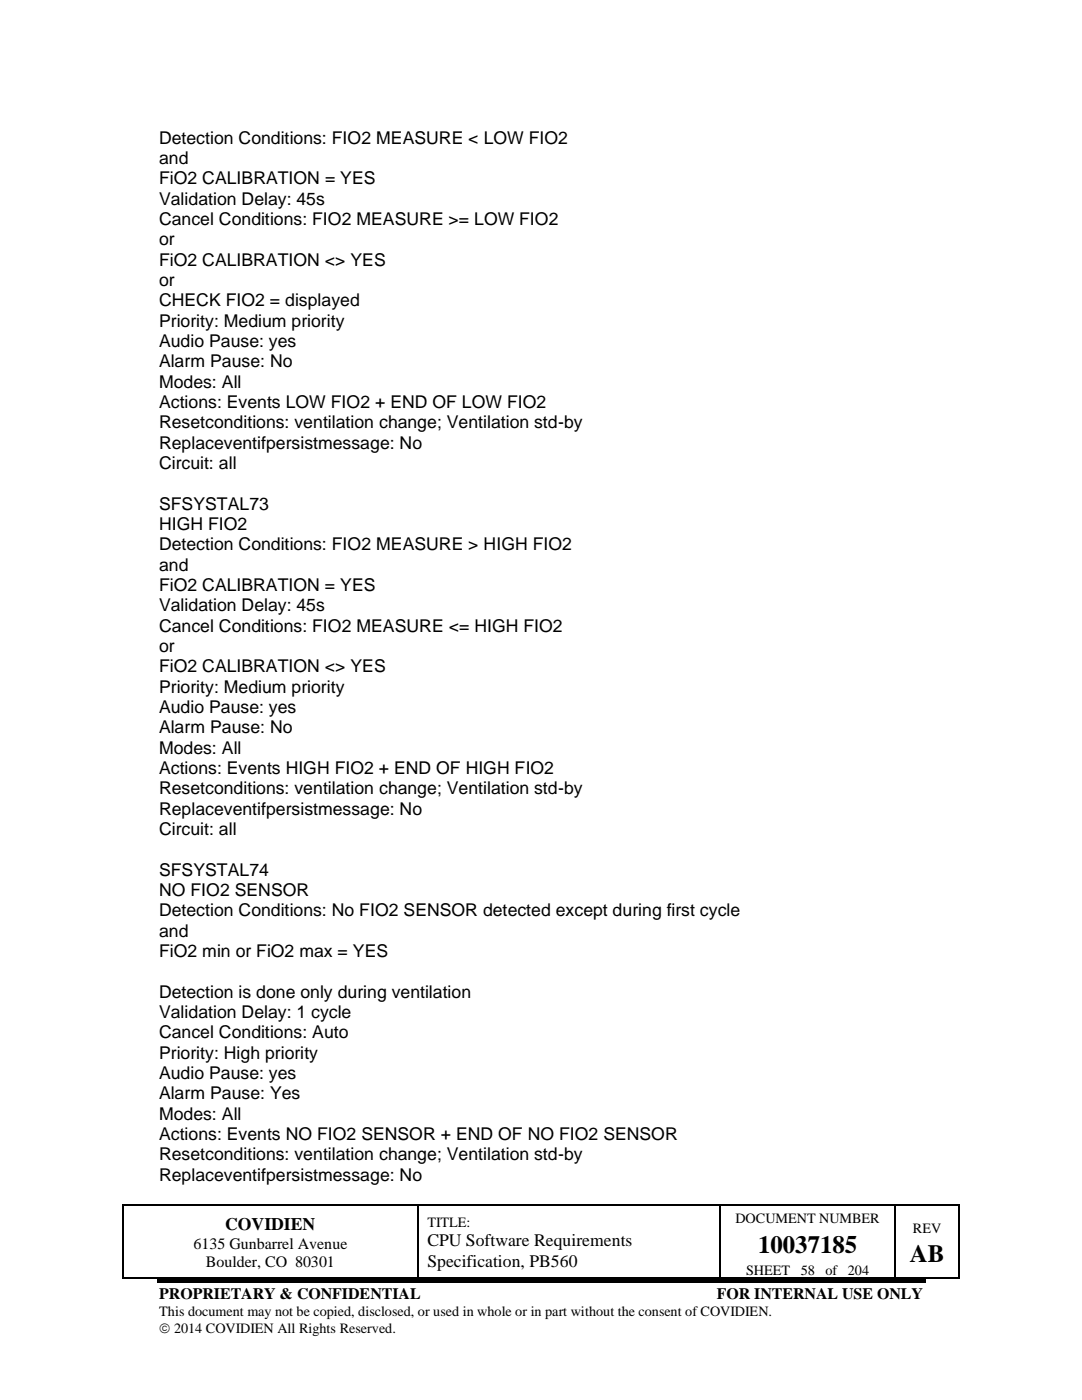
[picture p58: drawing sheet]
<svg xmlns="http://www.w3.org/2000/svg" width="216mm" height="279mm" viewBox="0 0 216 279" stroke-linecap="round" stroke-linejoin="round" font-family="sans-serif">
<defs><g id="words">
<g font-size="5">
<text x="151.3" y="250">10037185</text>
<text x="181.6" y="251.9">AB</text>
</g>
<g font-size="3.5">
<text x="31.8" y="28.7">Detection Conditions: FIO2 MEASURE &lt; LOW FIO2</text>
<text x="31.8" y="32.8">and</text>
<text x="31.8" y="36.8">FiO2 CALIBRATION = YES</text>
<text x="31.8" y="40.9">Validation Delay: 45s</text>
<text x="31.8" y="44.9">Cancel Conditions: FIO2 MEASURE &gt;= LOW FIO2</text>
<text x="31.8" y="49">or</text>
<text x="31.8" y="53.1">FiO2 CALIBRATION &lt;&gt; YES</text>
<text x="31.8" y="57.1">or</text>
<text x="31.8" y="61.1">CHECK FIO2 = displayed</text>
<text x="31.8" y="65.2">Priority: Medium priority</text>
<text x="31.8" y="69.3">Audio Pause: yes</text>
<text x="31.8" y="73.3">Alarm Pause: No</text>
<text x="31.8" y="77.4">Modes: All</text>
<text x="31.8" y="81.5">Actions: Events LOW FIO2 + END OF LOW FIO2</text>
<text x="31.8" y="85.5">Resetconditions: ventilation change; Ventilation std-by</text>
<text x="31.8" y="89.5">Replaceventifpersistmessage: No</text>
<text x="31.8" y="93.6">Circuit: all</text>
<text x="31.8" y="101.7">SFSYSTAL73</text>
<text x="31.8" y="105.8">HIGH FIO2</text>
<text x="31.8" y="109.8">Detection Conditions: FIO2 MEASURE &gt; HIGH FIO2</text>
<text x="31.8" y="113.9">and</text>
<text x="31.8" y="118">FiO2 CALIBRATION = YES</text>
<text x="31.8" y="122">Validation Delay: 45s</text>
<text x="31.8" y="126.1">Cancel Conditions: FIO2 MEASURE &lt;= HIGH FIO2</text>
<text x="31.8" y="130.1">or</text>
<text x="31.8" y="134.2">FiO2 CALIBRATION &lt;&gt; YES</text>
<text x="31.8" y="138.2">Priority: Medium priority</text>
<text x="31.8" y="142.3">Audio Pause: yes</text>
<text x="31.8" y="146.4">Alarm Pause: No</text>
<text x="31.8" y="150.4">Modes: All</text>
<text x="31.8" y="154.5">Actions: Events HIGH FIO2 + END OF HIGH FIO2</text>
<text x="31.8" y="158.5">Resetconditions: ventilation change; Ventilation std-by</text>
<text x="31.8" y="162.6">Replaceventifpersistmessage: No</text>
<text x="31.8" y="166.6">Circuit: all</text>
<text x="31.8" y="174.8">SFSYSTAL74</text>
<text x="31.8" y="178.8">NO FIO2 SENSOR</text>
<text x="31.8" y="182.9">Detection Conditions: No FIO2 SENSOR detected except during first cycle</text>
<text x="31.8" y="186.9">and</text>
<text x="31.8" y="191">FiO2 min or FiO2 max = YES</text>
<text x="31.8" y="199.1">Detection is done only during ventilation</text>
<text x="31.8" y="203.1">Validation Delay: 1 cycle</text>
<text x="31.8" y="207.2">Cancel Conditions: Auto</text>
<text x="31.8" y="211.3">Priority: High priority</text>
<text x="31.8" y="215.3">Audio Pause: yes</text>
<text x="31.8" y="219.4">Alarm Pause: Yes</text>
<text x="31.8" y="223.4">Modes: All</text>
<text x="31.8" y="227.5">Actions: Events NO FIO2 SENSOR + END OF NO FIO2 SENSOR</text>
<text x="31.8" y="231.6">Resetconditions: ventilation change; Ventilation std-by</text>
<text x="31.8" y="235.6">Replaceventifpersistmessage: No</text>
<text x="44.9" y="245.4">COVIDIEN</text>
<text x="85.3" y="248.7">CPU Software Requirements</text>
<text x="85.3" y="252.8">Specification, PB560</text>
</g>
<g font-size="3.2">
<text x="38.6" y="249.2">6135 Gunbarrel Avenue</text>
<text x="41.1" y="252.8">Boulder, CO 80301</text>
<text x="31.8" y="259.3">PROPRIETARY &amp; CONFIDENTIAL</text>
<text x="143" y="259.3">FOR INTERNAL USE ONLY</text>
</g>
<g font-size="2.8">
<text x="85.3" y="244.8">TITLE:</text>
<text x="146.8" y="244">DOCUMENT NUMBER</text>
<text x="182.2" y="246">REV</text>
<text x="148.9" y="254.4">SHEET</text>
<text x="159.8" y="254.4">58</text>
<text x="164.7" y="254.4">of 204</text>
<text x="31.8" y="262.7">This document may not be copied, disclosed, or used in whole or in part without the consent of COVIDIEN.</text>
<text x="31.8" y="266.1">© 2014 COVIDIEN All Rights Reserved.</text>
</g>
</g></defs>
<g fill="#000">
<path d="M24.5 240.4h.2v.3h-.2z" fill-rule="evenodd"/>
<path d="M24.5 240.4h.2v.3h-.2z" fill-rule="evenodd"/>
<path d="M24.5 255h.2v.2h-.2z" fill-rule="evenodd"/>
<path d="M24.5 255h.2v.2h-.2z" fill-rule="evenodd"/>
<path d="M31.3 255.3h153.4v.7h-153.4z" fill-rule="evenodd"/>
<path d="M83.2 240.4h.3v.3h-.3z" fill-rule="evenodd"/>
<path d="M83.2 255h.3v.2h-.3z" fill-rule="evenodd"/>
<path d="M143.6 240.4h.2v.3h-.2z" fill-rule="evenodd"/>
<path d="M143.6 255h.2v.2h-.2z" fill-rule="evenodd"/>
<path d="M178.5 240.4h.3v.3h-.3z" fill-rule="evenodd"/>
<path d="M178.5 255h.3v.2h-.3z" fill-rule="evenodd"/>
<path d="M191.2 240.4h.3v.3h-.3z" fill-rule="evenodd"/>
<path d="M191.2 240.4h.3v.3h-.3z" fill-rule="evenodd"/>
<path d="M191.2 255h.3v.2h-.3z" fill-rule="evenodd"/>
<path d="M191.2 255h.3v.2h-.3z" fill-rule="evenodd"/>
</g>
<g fill="none" stroke="#000" stroke-width=".25">
<path d="M24.6 240.7v14.3M24.7 240.5h58.5M24.7 255.1h58.5M83.4 240.7v14.3M83.5 240.5h60.1M83.5 255.1h60.1M143.7 240.7v14.3M143.8 240.5h34.7M143.8 255.1h34.7M178.6 240.7v14.3M178.8 240.5h12.4M178.8 255.1h12.4"/>
<path d="M191.3 240.7v14.3"/>
</g>
<use href="#words"/>
</svg>
